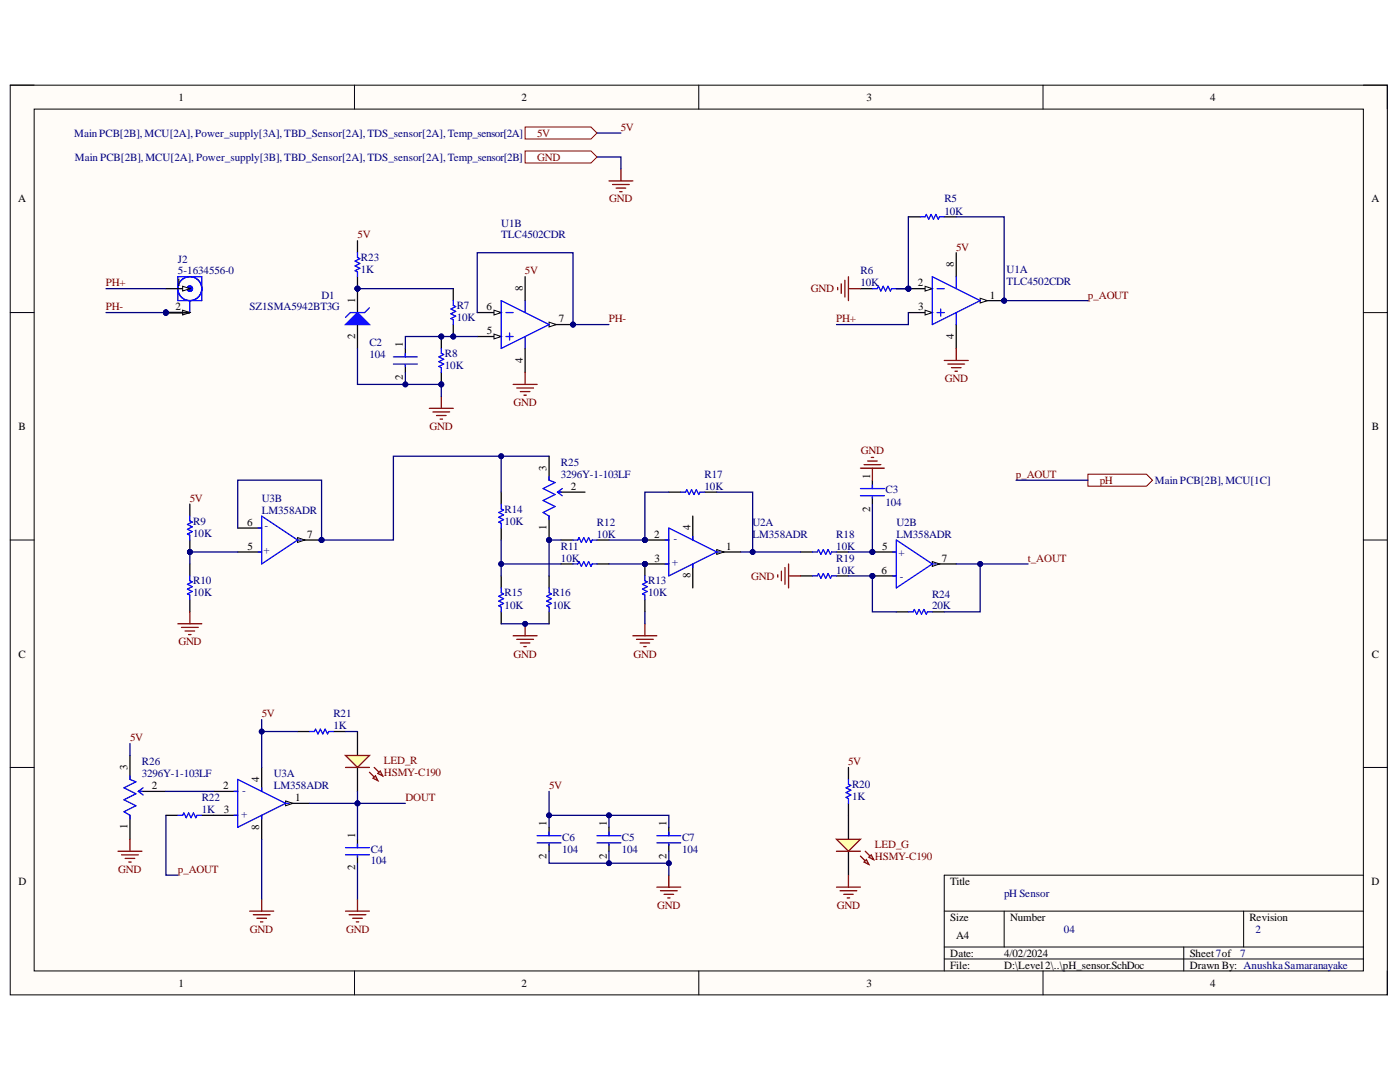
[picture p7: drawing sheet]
<svg xmlns="http://www.w3.org/2000/svg" width="279mm" height="216mm" viewBox="0 0 279 216" stroke-linecap="round" stroke-linejoin="round" font-family="sans-serif">
<defs><g id="words">
<g font-size="2.2">
<text x="35.6" y="20.1">1</text>
<text x="104.1" y="20.1">2</text>
<text x="172.9" y="20.1">3</text>
<text x="241.5" y="20.1">4</text>
<text x="3.6" y="40.4">A</text>
<text x="273.7" y="40.4">A</text>
<text x="190.3" y="53.3" transform="rotate(-90 190.3 53.3)">8</text>
<text x="35.2" y="57.1">1</text>
<text x="104.3" y="58.1" transform="rotate(-90 104.3 58.1)">8</text>
<text x="183.1" y="57.1">2</text>
<text x="197.5" y="59.6">1</text>
<text x="35" y="62">2</text>
<text x="70.9" y="60.4" transform="rotate(-90 70.9 60.4)">1</text>
<text x="97.1" y="62">6</text>
<text x="111.5" y="64.3">7</text>
<text x="183.2" y="62">3</text>
<text x="70.9" y="67.7" transform="rotate(-90 70.9 67.7)">2</text>
<text x="80.4" y="69.3" transform="rotate(-90 80.4 69.3)">1</text>
<text x="97.2" y="66.7">5</text>
<text x="190.3" y="67.7" transform="rotate(-90 190.3 67.7)">4</text>
<text x="80.4" y="75.8" transform="rotate(-90 80.4 75.8)">2</text>
<text x="104.3" y="72.4" transform="rotate(-90 104.3 72.4)">4</text>
<text x="3.7" y="85.8">B</text>
<text x="273.8" y="85.8">B</text>
<text x="109.1" y="93.9" transform="rotate(-90 109.1 93.9)">3</text>
<text x="173.7" y="95.6" transform="rotate(-90 173.7 95.6)">1</text>
<text x="113.9" y="97.8">2</text>
<text x="49.3" y="105">6</text>
<text x="61.3" y="107.3">7</text>
<text x="109.1" y="105.7" transform="rotate(-90 109.1 105.7)">1</text>
<text x="130.5" y="107.3">2</text>
<text x="137.8" y="105.8" transform="rotate(-90 137.8 105.8)">4</text>
<text x="173.7" y="102.1" transform="rotate(-90 173.7 102.1)">2</text>
<text x="49.4" y="109.7">5</text>
<text x="130.6" y="112.1">3</text>
<text x="144.9" y="109.7">1</text>
<text x="176" y="109.7">5</text>
<text x="188" y="112.1">7</text>
<text x="137.8" y="115.4" transform="rotate(-90 137.8 115.4)">8</text>
<text x="176" y="114.5">6</text>
<text x="3.7" y="131.2">C</text>
<text x="273.8" y="131.2">C</text>
<text x="25.5" y="153.6" transform="rotate(-90 25.5 153.6)">3</text>
<text x="30.3" y="157.4">2</text>
<text x="44.6" y="157.4">2</text>
<text x="51.7" y="156" transform="rotate(-90 51.7 156)">4</text>
<text x="58.9" y="159.9">1</text>
<text x="25.5" y="165.4" transform="rotate(-90 25.5 165.4)">1</text>
<text x="44.6" y="162.3">3</text>
<text x="51.7" y="165.6" transform="rotate(-90 51.7 165.6)">8</text>
<text x="70.9" y="167.2" transform="rotate(-90 70.9 167.2)">1</text>
<text x="109.1" y="164.8" transform="rotate(-90 109.1 164.8)">1</text>
<text x="121.1" y="164.8" transform="rotate(-90 121.1 164.8)">1</text>
<text x="133" y="164.8" transform="rotate(-90 133 164.8)">1</text>
<text x="70.9" y="173.7" transform="rotate(-90 70.9 173.7)">2</text>
<text x="109.1" y="171.3" transform="rotate(-90 109.1 171.3)">2</text>
<text x="121.1" y="171.3" transform="rotate(-90 121.1 171.3)">2</text>
<text x="133" y="171.3" transform="rotate(-90 133 171.3)">2</text>
<text x="3.7" y="176.6">D</text>
<text x="189.7" y="176.6">Title</text>
<text x="273.7" y="176.6">D</text>
<text x="189.7" y="183.7">Size</text>
<text x="201.6" y="183.7">Number</text>
<text x="249.3" y="183.7">Revision</text>
<text x="189.7" y="190.9">Date:</text>
<text x="190.8" y="187.4">A4</text>
<text x="200.4" y="190.9">4/02/2024</text>
<text x="237.4" y="190.9">Sheet7of</text>
<text x="35.6" y="196.9">1</text>
<text x="104.1" y="196.9">2</text>
<text x="172.9" y="196.9">3</text>
<text x="189.7" y="193.3">File:</text>
<text x="200.4" y="193.3">D:\Level2\..\pH_sensor.SchDoc</text>
<text x="237.4" y="193.3">Drawn By: AnushkaSamaranayake</text>
<text x="241.5" y="196.9">4</text>
</g>
<g font-size="2.2" fill="#000080">
<text x="14.8" y="27.3">Main PCB[2B], MCU[2A], Power_supply[3A], TBD_Sensor[2A], TDS_sensor[2A], Temp_sensor[2A]</text>
<text x="15" y="32.1">Main PCB[2B], MCU[2A], Power_supply[3B], TBD_Sensor[2A], TDS_sensor[2A], Temp_sensor[2B]</text>
<text x="188.5" y="40.4">R5</text>
<text x="100" y="45.2">U1B</text>
<text x="100" y="47.6">TLC4502CDR</text>
<text x="188.5" y="42.9">10K</text>
<text x="35.5" y="52.4">J2</text>
<text x="72" y="52.2">R23</text>
<text x="35.5" y="54.8">5-1634556-0</text>
<text x="64.2" y="59.6">D1</text>
<text x="72" y="54.5">1K</text>
<text x="171.7" y="54.8">R6</text>
<text x="171.7" y="57.1">10K</text>
<text x="200.9" y="54.5">U1A</text>
<text x="200.9" y="56.9">TLC4502CDR</text>
<text x="49.8" y="62">SZ1SMA5942BT3G</text>
<text x="91.1" y="61.7">R7</text>
<text x="91.1" y="64.1">10K</text>
<text x="73.7" y="69.1">C2</text>
<text x="73.7" y="71.5">104</text>
<text x="88.8" y="71.2">R8</text>
<text x="88.8" y="73.6">10K</text>
<text x="111.9" y="93">R25</text>
<text x="111.9" y="95.4">3296Y-1-103LF</text>
<text x="140.6" y="95.4">R17</text>
<text x="52.3" y="100.1">U3B</text>
<text x="140.6" y="97.8">10K</text>
<text x="176.7" y="98.5">C3</text>
<text x="176.7" y="100.9">104</text>
<text x="230.5" y="96.6">Main PCB[2B], MCU[1C]</text>
<text x="38.6" y="104.7">R9</text>
<text x="38.6" y="107.1">10K</text>
<text x="52.3" y="102.5">LM358ADR</text>
<text x="53.5" y="104.6" transform="rotate(-180 53.5 104.6)">-</text>
<text x="100.7" y="102.3">R14</text>
<text x="100.7" y="104.7">10K</text>
<text x="119.1" y="105">R12</text>
<text x="119.1" y="107.3">10K</text>
<text x="135.1" y="107.2" transform="rotate(-180 135.1 107.2)">-</text>
<text x="150.2" y="105">U2A</text>
<text x="150.2" y="107.3">LM358ADR</text>
<text x="166.9" y="107.3">R18</text>
<text x="178.9" y="105">U2B</text>
<text x="178.9" y="107.3">LM358ADR</text>
<text x="53.9" y="109.4" transform="rotate(-180 53.9 109.4)">+</text>
<text x="111.9" y="109.7">R11</text>
<text x="111.9" y="112.1">10K</text>
<text x="135.4" y="111.8" transform="rotate(-180 135.4 111.8)">+</text>
<text x="166.9" y="109.7">10K</text>
<text x="166.9" y="112.1">R19</text>
<text x="179.3" y="110.9">+</text>
<text x="38.6" y="116.6">R10</text>
<text x="38.6" y="119">10K</text>
<text x="100.7" y="119">R15</text>
<text x="110.3" y="119">R16</text>
<text x="129.4" y="116.6">R13</text>
<text x="129.4" y="119">10K</text>
<text x="166.9" y="114.5">10K</text>
<text x="179.6" y="115.7">-</text>
<text x="186" y="119.2">R24</text>
<text x="100.7" y="121.4">10K</text>
<text x="110.3" y="121.4">10K</text>
<text x="186" y="121.6">20K</text>
<text x="66.5" y="143.2">R21</text>
<text x="66.5" y="145.5">1K</text>
<text x="28.3" y="152.7">R26</text>
<text x="28.3" y="155.1">3296Y-1-103LF</text>
<text x="54.6" y="155.1">U3A</text>
<text x="40.2" y="159.9">R22</text>
<text x="49" y="157.4" transform="rotate(-180 49 157.4)">-</text>
<text x="54.6" y="157.4">LM358ADR</text>
<text x="170" y="157.3">R20</text>
<text x="170" y="159.6">1K</text>
<text x="40.2" y="162.3">1K</text>
<text x="49.4" y="162" transform="rotate(-180 49.4 162)">+</text>
<text x="112.2" y="167.8">C6</text>
<text x="124.1" y="167.8">C5</text>
<text x="136.1" y="167.8">C7</text>
<text x="74" y="170.1">C4</text>
<text x="74" y="172.5">104</text>
<text x="112.2" y="170.1">104</text>
<text x="124.1" y="170.1">104</text>
<text x="136.1" y="170.1">104</text>
<text x="200.4" y="179">pH Sensor</text>
<text x="212.3" y="186.2">04</text>
<text x="247.5" y="190.9">7</text>
<text x="250.5" y="186.2">2</text>
</g>
<g font-size="2.2" fill="#800000">
<text x="107.2" y="27.3">5V</text>
<text x="123.9" y="26.1">5V</text>
<text x="107.2" y="32.1">GND</text>
<text x="121.6" y="40.4">GND</text>
<text x="71.4" y="47.6">5V</text>
<text x="190.8" y="50">5V</text>
<text x="21.1" y="57.1">PH+</text>
<text x="104.8" y="54.8">5V</text>
<text x="161.8" y="58.3">GND</text>
<text x="217.1" y="59.6">p_AOUT</text>
<text x="21.1" y="62">PH-</text>
<text x="121.5" y="64.3">PH-</text>
<text x="166.9" y="64.3">PH+</text>
<text x="188.6" y="76.2">GND</text>
<text x="102.5" y="81.1">GND</text>
<text x="85.7" y="85.8">GND</text>
<text x="171.8" y="90.6">GND</text>
<text x="202.8" y="95.4">p_AOUT</text>
<text x="37.9" y="100.1">5V</text>
<text x="219.5" y="96.6">pH</text>
<text x="205.1" y="112.1">t_AOUT</text>
<text x="149.9" y="115.7">GND</text>
<text x="35.6" y="128.8">GND</text>
<text x="102.5" y="131.2">GND</text>
<text x="126.4" y="131.2">GND</text>
<text x="52.3" y="143.2">5V</text>
<text x="26" y="147.9">5V</text>
<text x="76.6" y="152.5">LED_R</text>
<text x="76.6" y="154.8">HSMY-C190</text>
<text x="169.3" y="152.7">5V</text>
<text x="80.9" y="159.9">DOUT</text>
<text x="109.6" y="157.4">5V</text>
<text x="174.6" y="169.2">LED_G</text>
<text x="174.6" y="171.6">HSMY-C190</text>
<text x="23.6" y="174.2">GND</text>
<text x="35.5" y="174.2">p_AOUT</text>
<text x="131.1" y="181.4">GND</text>
<text x="167" y="181.4">GND</text>
<text x="49.9" y="186.2">GND</text>
<text x="69.1" y="186.2">GND</text>
</g>
</g></defs>
<path d="M2 17h274.9v181.5h-274.9z" fill-rule="evenodd" fill="#fffcf8"/>
<path d="M2 17h274.9v181.5h-274.9z" fill="none" stroke="#000" stroke-width=".2"/>
<path d="M6.8 21.8h265.3v171.9h-265.3z" fill-rule="evenodd" fill="#fffcf8"/>
<g fill="none" stroke="#000" stroke-width=".2">
<path d="M2 17h4.8M70.7 17v4.8M139.5 17v4.8M208.2 17v4.8M272.1 17h4.8v4.8M6.8 21.8h265.3v171.9h-265.3zM2 62.4h4.8M272.1 62.4h4.8M2 107.8h4.8M272.1 107.8h4.8M2 153.1h4.8M272.1 153.1h4.8"/>
<path d="M272.1 174.6h-83.7v19.1M70.7 193.7v4.8M139.5 193.7v4.8M188.4 181.8h83.7M188.4 189h83.7M188.4 191.4h83.7M200.4 181.8v7.2M208.2 193.7v4.8M236.2 189v4.7M248.2 181.8v7.2M276.9 193.7v4.8"/>
</g>
<circle cx="200.4" cy="60" r=".48" fill="#000080"/>
<circle cx="200.4" cy="60" r=".48" fill="none" stroke="#000080" stroke-width=".2"/>
<circle cx="181.3" cy="57.6" r=".48" fill="#000080"/>
<circle cx="181.3" cy="57.6" r=".48" fill="none" stroke="#000080" stroke-width=".2"/>
<path d="M195.6 60h4.8" fill="none" stroke="#000" stroke-width=".25"/>
<path d="M195.6 59.5l1.5 .5-1.5 .5z" fill="#f8fcff"/>
<path d="M195.6 59.5l1.5 .5-1.5 .5z" fill="none" stroke="#000" stroke-width=".2"/>
<circle cx="200.4" cy="60" r=".48" fill="#000080"/>
<circle cx="200.4" cy="60" r=".48" fill="none" stroke="#000080" stroke-width=".2"/>
<path d="M181.3 62.4h4.8" fill="none" stroke="#000" stroke-width=".25"/>
<path d="M184.6 61.9l1.5 .5-1.5 .5z" fill="#f8fcff"/>
<path d="M184.6 61.9l1.5 .5-1.5 .5z" fill="none" stroke="#000" stroke-width=".2"/>
<path d="M181.3 57.6h4.8" fill="none" stroke="#000" stroke-width=".25"/>
<path d="M184.6 57.1l1.5 .5-1.5 .5z" fill="#f8fcff"/>
<path d="M184.6 57.1l1.5 .5-1.5 .5z" fill="none" stroke="#000" stroke-width=".2"/>
<circle cx="181.3" cy="57.6" r=".48" fill="#000080"/>
<circle cx="181.3" cy="57.6" r=".48" fill="none" stroke="#000080" stroke-width=".2"/>
<path d="M190.8 50.4v4.8M190.8 64.8v4.7" fill="none" stroke="#000" stroke-width=".25"/>
<path d="M186.1 55.2l9.5 4.8-9.5 4.8zM187 57.6h1.4M190.8 55.2v2.4M187 62.4h1.4M187.7 61.7v1.4M190.8 62.4v2.4" fill="none" stroke="#00f" stroke-width=".25"/>
<circle cx="114.4" cy="64.8" r=".48" fill="#000080"/>
<circle cx="114.4" cy="64.8" r=".48" fill="none" stroke="#000080" stroke-width=".2"/>
<path d="M109.6 64.8h4.8" fill="none" stroke="#000" stroke-width=".25"/>
<path d="M109.6 64.3l1.4 .5-1.4 .4z" fill="#f8fcff"/>
<path d="M109.6 64.3l1.4 .5-1.4 .4z" fill="none" stroke="#000" stroke-width=".2"/>
<circle cx="114.4" cy="64.8" r=".48" fill="#000080"/>
<circle cx="114.4" cy="64.8" r=".48" fill="none" stroke="#000080" stroke-width=".2"/>
<path d="M95.2 67.1h4.8" fill="none" stroke="#000" stroke-width=".25"/>
<path d="M98.6 66.7l1.4 .4-1.4 .5z" fill="#f8fcff"/>
<path d="M98.6 66.7l1.4 .4-1.4 .5z" fill="none" stroke="#000" stroke-width=".2"/>
<path d="M95.2 62.4h4.8" fill="none" stroke="#000" stroke-width=".25"/>
<path d="M98.6 61.9l1.4 .5-1.4 .5z" fill="#f8fcff"/>
<path d="M98.6 61.9l1.4 .5-1.4 .5z" fill="none" stroke="#000" stroke-width=".2"/>
<path d="M100 60l9.6 4.8-9.6 4.7zM104.8 60v2.4M101 62.4h1.4M101 67.1h1.4M101.7 66.4v1.5M104.8 67.1v2.4" fill="none" stroke="#00f" stroke-width=".25"/>
<path d="M104.8 55.2v4.8M104.8 69.5v4.8" fill="none" stroke="#000" stroke-width=".25"/>
<circle cx="128.7" cy="112.5" r=".48" fill="#000080"/>
<circle cx="128.7" cy="112.5" r=".48" fill="none" stroke="#000080" stroke-width=".2"/>
<circle cx="128.7" cy="107.8" r=".48" fill="#000080"/>
<circle cx="128.7" cy="107.8" r=".48" fill="none" stroke="#000080" stroke-width=".2"/>
<path d="M128.7 112.5h4.8" fill="none" stroke="#000" stroke-width=".25"/>
<circle cx="128.7" cy="112.5" r=".48" fill="#000080"/>
<circle cx="128.7" cy="112.5" r=".48" fill="none" stroke="#000080" stroke-width=".2"/>
<path d="M128.7 107.8h4.8" fill="none" stroke="#000" stroke-width=".25"/>
<circle cx="128.7" cy="107.8" r=".48" fill="#000080"/>
<circle cx="128.7" cy="107.8" r=".48" fill="none" stroke="#000080" stroke-width=".2"/>
<path d="M143 110.1h4.8" fill="none" stroke="#000" stroke-width=".25"/>
<path d="M143 109.7l1.5 .4-1.5 .5z" fill="#f8fcff"/>
<path d="M143 109.7l1.5 .4-1.5 .5z" fill="none" stroke="#000" stroke-width=".2"/>
<path d="M138.3 103v4.8M138.3 112.5v4.8" fill="none" stroke="#000" stroke-width=".25"/>
<path d="M132.8 112.5h.7M132.8 107.8h.7M133.5 105.4l9.5 4.7-9.5 4.8zM138.3 107v.8M138.3 112.5v.7M143 110.1h.8" fill="none" stroke="#00f" stroke-width=".25"/>
<circle cx="174.1" cy="110.1" r=".48" fill="#000080"/>
<circle cx="174.1" cy="110.1" r=".48" fill="none" stroke="#000080" stroke-width=".2"/>
<circle cx="174.1" cy="114.9" r=".48" fill="#000080"/>
<circle cx="174.1" cy="114.9" r=".48" fill="none" stroke="#000080" stroke-width=".2"/>
<path d="M174.1 110.1h4.8" fill="none" stroke="#000" stroke-width=".25"/>
<circle cx="174.1" cy="110.1" r=".48" fill="#000080"/>
<circle cx="174.1" cy="110.1" r=".48" fill="none" stroke="#000080" stroke-width=".2"/>
<path d="M174.1 114.9h4.8" fill="none" stroke="#000" stroke-width=".25"/>
<circle cx="174.1" cy="114.9" r=".48" fill="#000080"/>
<circle cx="174.1" cy="114.9" r=".48" fill="none" stroke="#000080" stroke-width=".2"/>
<path d="M186.1 112.5h4.7" fill="none" stroke="#000" stroke-width=".25"/>
<path d="M186.1 112.1l1.4 .4-1.4 .5z" fill="#f8fcff"/>
<path d="M186.1 112.1l1.4 .4-1.4 .5z" fill="none" stroke="#000" stroke-width=".2"/>
<path d="M178.2 110.1h.7M178.2 114.9h.7M178.9 107.8l7.2 4.7-7.2 4.8zM186.1 112.5h.7" fill="none" stroke="#00f" stroke-width=".25"/>
<path d="M42.7 157.9h4.7M42.7 162.7h4.7M57 160.3h4.8" fill="none" stroke="#000" stroke-width=".25"/>
<path d="M57 159.8l1.4 .5-1.4 .5z" fill="#f8fcff"/>
<path d="M57 159.8l1.4 .5-1.4 .5z" fill="none" stroke="#000" stroke-width=".2"/>
<path d="M52.2 153.1v4.8M52.2 162.7v4.8" fill="none" stroke="#000" stroke-width=".25"/>
<path d="M46.7 157.9h.7M47.4 155.5l9.6 4.8-9.6 4.8zM52.2 157.2v.7M46.7 162.7h.7M52.2 162.7v.7M57 160.3h.7" fill="none" stroke="#00f" stroke-width=".25"/>
<circle cx="64.2" cy="107.8" r=".48" fill="#000080"/>
<circle cx="64.2" cy="107.8" r=".48" fill="none" stroke="#000080" stroke-width=".2"/>
<path d="M47.4 110.1h4.8M47.4 105.4h4.8M59.4 107.8h4.8" fill="none" stroke="#000" stroke-width=".25"/>
<path d="M59.4 107.3l1.4 .5-1.4 .4z" fill="#f8fcff"/>
<path d="M59.4 107.3l1.4 .5-1.4 .4z" fill="none" stroke="#000" stroke-width=".2"/>
<circle cx="64.2" cy="107.8" r=".48" fill="#000080"/>
<circle cx="64.2" cy="107.8" r=".48" fill="none" stroke="#000080" stroke-width=".2"/>
<g fill="none" stroke="#00f" stroke-width=".25">
<path d="M183.7 43.3h.9l.3-.5 .4 .9 .5-.9 .5 .9 .5-.9 .5 .9 .2-.4h.9M78.5 71.2h4.8M78.5 72.6h4.8M80.9 70.5v.7M80.9 72.9v.2M171.7 97.5h4.8M171.7 98.9h4.8M174.1 96.8v.7M174.1 99.2v.2M51.5 110.1h.7M51.5 105.4h.7M52.2 103l7.2 4.8-7.2 4.7z"/>
<path d="M59.4 107.8h.7M69 169.1h4.7M69 170.6h4.7M71.3 168.4v.7M71.3 170.8v.3M107.2 166.8h4.8M107.2 168.2h4.8M109.6 166v.8M109.6 168.4v.3M119.1 166.8h4.8M119.1 168.2h4.8M121.5 166v.8"/>
<path d="M121.5 168.4v.3M131.1 166.8h4.8M131.1 168.2h4.8M133.5 166v.8M133.5 168.4v.3"/>
</g>
<g fill="none" stroke="#000" stroke-width=".25">
<path d="M181.3 43.3h2.4M188.4 43.3h2.4M80.9 69.5v1.7M80.9 72.9v1.4M174.1 95.8v1.7M174.1 99.2v1.4M71.3 167.5v1.6M71.3 170.8v1.4M109.6 165.1v1.7M109.6 168.4v1.5M121.5 165.1v1.7M121.5 168.4v1.5"/>
<path d="M133.5 165.1v1.7M133.5 168.4v1.5"/>
</g>
<circle cx="181.3" cy="57.6" r=".48" fill="#000080"/>
<circle cx="181.3" cy="57.6" r=".48" fill="none" stroke="#000080" stroke-width=".2"/>
<path d="M178.9 57.6h2.4" fill="none" stroke="#000" stroke-width=".25"/>
<circle cx="181.3" cy="57.6" r=".48" fill="#000080"/>
<circle cx="181.3" cy="57.6" r=".48" fill="none" stroke="#000080" stroke-width=".2"/>
<path d="M171.7 57.6h2.4" fill="none" stroke="#000" stroke-width=".25"/>
<path d="M174.1 57.6h1l.2-.5 .5 1 .5-1 .4 1 .5-1 .5 1 .2-.5h1" fill="none" stroke="#00f" stroke-width=".25"/>
<circle cx="90.5" cy="67.1" r=".48" fill="#000080"/>
<circle cx="90.5" cy="67.1" r=".48" fill="none" stroke="#000080" stroke-width=".2"/>
<path d="M90.5 57.6v2.4M90.5 64.8v2.3" fill="none" stroke="#000" stroke-width=".25"/>
<circle cx="90.5" cy="67.1" r=".48" fill="#000080"/>
<circle cx="90.5" cy="67.1" r=".48" fill="none" stroke="#000080" stroke-width=".2"/>
<path d="M90.5 60v.9l.4 .3-.9 .5 .9 .4-.9 .5 .9 .5-.9 .5 .5 .2v1" fill="none" stroke="#00f" stroke-width=".25"/>
<circle cx="88.1" cy="76.7" r=".48" fill="#000080"/>
<circle cx="88.1" cy="76.7" r=".48" fill="none" stroke="#000080" stroke-width=".2"/>
<circle cx="88.1" cy="67.1" r=".48" fill="#000080"/>
<circle cx="88.1" cy="67.1" r=".48" fill="none" stroke="#000080" stroke-width=".2"/>
<path d="M88.1 74.3v2.4" fill="none" stroke="#000" stroke-width=".25"/>
<circle cx="88.1" cy="76.7" r=".48" fill="#000080"/>
<circle cx="88.1" cy="76.7" r=".48" fill="none" stroke="#000080" stroke-width=".2"/>
<path d="M88.1 67.1v2.4" fill="none" stroke="#000" stroke-width=".25"/>
<circle cx="88.1" cy="67.1" r=".48" fill="#000080"/>
<circle cx="88.1" cy="67.1" r=".48" fill="none" stroke="#000080" stroke-width=".2"/>
<path d="M88.1 69.5v1l.4 .2-.9 .5 .9 .5-.9 .5 .9 .4-.9 .5 .5 .3v.9" fill="none" stroke="#00f" stroke-width=".25"/>
<circle cx="37.9" cy="110.1" r=".48" fill="#000080"/>
<circle cx="37.9" cy="110.1" r=".48" fill="none" stroke="#000080" stroke-width=".2"/>
<path d="M37.9 100.6v2.4M37.9 107.8v2.3" fill="none" stroke="#000" stroke-width=".25"/>
<circle cx="37.9" cy="110.1" r=".48" fill="#000080"/>
<circle cx="37.9" cy="110.1" r=".48" fill="none" stroke="#000080" stroke-width=".2"/>
<path d="M135.9 98.2h.9l.3-.5 .4 1 .5-1 .5 1 .5-1 .5 1 .2-.5h.9M37.9 103v.9l.5 .3-1 .4 1 .5-1 .5 1 .5-1 .5 .5 .2v1M37.9 114.9v1l.5 .2-1 .5 1 .5-1 .4 1 .5-1 .5 .5 .2v1M114.4 112.5h.9l.3-.4 .4 .9 .5-.9 .5 .9 .5-.9 .4 .9 .3-.5h.9M114.4 107.8h.9l.3-.5 .4 .9 .5-.9 .5 .9 .5-.9 .4 .9 .3-.4h.9M162.2 110.1h.9l.3-.4 .4 .9 .5-.9 .5 .9 .5-.9 .4 .9 .3-.5h.9M162.2 114.9h.9l.3-.5 .4 1 .5-1 .5 1 .5-1 .4 1 .3-.5h.9M169.3 155.5v1l.5 .2-1 .5 1 .5-1 .5 1 .4-1 .5 .5 .2v1" fill="none" stroke="#00f" stroke-width=".25"/>
<g fill="none" stroke="#000" stroke-width=".25">
<path d="M133.5 98.2h2.4M140.6 98.2h2.4M37.9 112.5v2.4M37.9 119.7v2.4M112 112.5h2.4M112 107.8h2.4M119.1 112.5h2.4M119.1 107.8h2.4M159.8 110.1h2.4M159.8 114.9h2.4M166.9 110.1h2.4M166.9 114.9h2.4"/>
<path d="M169.3 153.1v2.4M169.3 160.3v2.4"/>
</g>
<circle cx="128.7" cy="112.5" r=".48" fill="#000080"/>
<circle cx="128.7" cy="112.5" r=".48" fill="none" stroke="#000080" stroke-width=".2"/>
<path d="M128.7 112.5v2.4" fill="none" stroke="#000" stroke-width=".25"/>
<circle cx="128.7" cy="112.5" r=".48" fill="#000080"/>
<circle cx="128.7" cy="112.5" r=".48" fill="none" stroke="#000080" stroke-width=".2"/>
<path d="M100 98.2v2.4M100 105.4v2.4M100 114.9v2.4M109.6 114.9v2.4M128.7 119.7v2.4M100 122.1v2.4M109.6 122.1v2.4M59.4 146h2.4M66.6 146h2.4M33.1 162.7h2.4M40.3 162.7h2.4" fill="none" stroke="#000" stroke-width=".25"/>
<path d="M100 100.6v.9l.5 .3-1 .5 1 .4-1 .5 1 .5-1 .5 .5 .2v1M100 117.3v1l.5 .2-1 .5 1 .5-1 .4 1 .5-1 .5 .5 .2v1M109.6 117.3v1l.5 .2-1 .5 1 .5-1 .4 1 .5-1 .5 .5 .2v1M128.7 114.9v1l.5 .2-1 .5 1 .5-1 .4 1 .5-1 .5 .5 .2v1M61.8 146h.9l.3-.5 .5 .9 .4-.9 .5 .9 .5-.9 .5 .9 .2-.4h1M35.5 162.7h1l.2-.5 .5 1 .4-1 .5 1 .5-1 .5 1 .2-.5h1" fill="none" stroke="#00f" stroke-width=".25"/>
<circle cx="71.3" cy="57.6" r=".48" fill="#000080"/>
<circle cx="71.3" cy="57.6" r=".48" fill="none" stroke="#000080" stroke-width=".2"/>
<path d="M71.3 48v2.4M71.3 55.2v2.4" fill="none" stroke="#000" stroke-width=".25"/>
<circle cx="71.3" cy="57.6" r=".48" fill="#000080"/>
<circle cx="71.3" cy="57.6" r=".48" fill="none" stroke="#000080" stroke-width=".2"/>
<path d="M71.3 50.4v1l.5 .2-.9 .5 .9 .5-.9 .5 .9 .4-.9 .5 .4 .3v.9M181.3 122.1h.9l.3-.5 .5 1 .4-1 .5 1 .5-1 .5 1 .2-.5h1" fill="none" stroke="#00f" stroke-width=".25"/>
<path d="M178.9 122.1h2.4M186.1 122.1h2.3" fill="none" stroke="#000" stroke-width=".25"/>
<circle cx="109.6" cy="107.8" r=".48" fill="#000080"/>
<circle cx="109.6" cy="107.8" r=".48" fill="none" stroke="#000080" stroke-width=".2"/>
<path d="M109.6 103v4.8" fill="none" stroke="#000" stroke-width=".25"/>
<circle cx="109.6" cy="107.8" r=".48" fill="#000080"/>
<circle cx="109.6" cy="107.8" r=".48" fill="none" stroke="#000080" stroke-width=".2"/>
<path d="M109.6 91v4.8M112 98.2h4.8M25.9 150.7v4.8M28.3 157.9h4.8M25.9 162.7v4.8" fill="none" stroke="#000" stroke-width=".25"/>
<path d="M109.6 95.1v.7l1.2 .5-2.4 1.2 2.4 1.2-2.4 1.2 2.4 1.2-2.4 1.2 1.2 .7v.7M111.3 98.2l.9 .7M111.3 98.2h.7M112.2 97.5l-.9 .7M25.9 154.8v.7l1.2 .5-2.4 1.2 2.4 1.2-2.4 1.2 2.4 1.2-2.4 1.2 1.2 .7v.7M27.6 157.9l1 .7M27.6 157.9h.7M28.6 157.2l-1 .7" fill="none" stroke="#00f" stroke-width=".25"/>
<circle cx="71.3" cy="57.6" r=".48" fill="#000080"/>
<circle cx="71.3" cy="57.6" r=".48" fill="none" stroke="#000080" stroke-width=".2"/>
<path d="M71.3 57.6v4.8" fill="none" stroke="#000" stroke-width=".25"/>
<circle cx="71.3" cy="57.6" r=".48" fill="#000080"/>
<circle cx="71.3" cy="57.6" r=".48" fill="none" stroke="#000080" stroke-width=".2"/>
<path d="M71.3 64.8v4.7" fill="none" stroke="#000" stroke-width=".25"/>
<path d="M71.3 62.4l2.4 2.4h-4.7z" fill="#00f"/>
<path d="M71.3 62.4l2.4 2.4h-4.7zM73.7 61.4l-.9 1h-2.9l-.9 .9" fill="none" stroke="#00f" stroke-width=".25"/>
<path d="M71.3 146v4.7M71.3 153.1v4.8" fill="none" stroke="#000" stroke-width=".25"/>
<path d="M69 150.7h4.7l-2.4 2.4z" fill="#ffffb0"/>
<path d="M69 150.7h4.7l-2.4 2.4zM73.7 154.1l1.7 1.7M74.7 153.1l1.7 1.7" fill="none" stroke="#800000" stroke-width=".25"/>
<path d="M74.4 155.3l.5-.5 .5 1z" fill="#ffffb0"/>
<path d="M74.4 155.3l.5-.5 .5 1z" fill="none" stroke="#800000" stroke-width=".25"/>
<path d="M75.4 154.3l.5-.4 .5 .9z" fill="#ffffb0"/>
<path d="M69 153.1h4.7M75.4 154.3l.5-.4 .5 .9z" fill="none" stroke="#800000" stroke-width=".25"/>
<path d="M169.3 162.7v4.8M169.3 169.9v4.7" fill="none" stroke="#000" stroke-width=".25"/>
<path d="M166.9 167.5h4.8l-2.4 2.4z" fill="#ffffb0"/>
<path d="M166.9 167.5h4.8l-2.4 2.4zM171.7 170.8l1.7 1.7M172.7 169.9l1.6 1.6" fill="none" stroke="#800000" stroke-width=".25"/>
<path d="M172.9 171.5l.5 1-1-.5z" fill="#ffffb0"/>
<path d="M172.9 171.5l.5 1-1-.5z" fill="none" stroke="#800000" stroke-width=".25"/>
<path d="M173.4 171.1l.5-.5 .4 .9z" fill="#ffffb0"/>
<g fill="none" stroke="#800000" stroke-width=".25">
<path d="M167.2 57.4v.4M167.9 56.6v2M168.6 55.9v3.4M169.3 55.2v4.8M169.3 57.6h2.4M88.1 79.1v2.4M102.4 76.7h4.8M103.1 77.4h3.4M103.8 78.1h2M104.6 78.9h.4M104.8 74.3v2.4M85.7 81.5h4.8"/>
<path d="M86.4 82.2h3.3M87.1 82.9h1.9M87.8 83.6h.5M35.5 124.5h4.8M36.2 125.2h3.4M36.9 125.9h1.9M37.6 126.6h.5M37.9 122.1v2.4M102.4 126.9h4.8M103.1 127.6h3.4M103.8 128.3h2M104.6 129h.4"/>
<path d="M104.8 124.5v2.4M126.3 126.9h4.8M127 127.6h3.4M127.7 128.3h2M128.5 129h.4M128.7 124.5v2.4M166.9 169.9h4.8M173.4 171.1l.5-.5 .4 .9z"/>
</g>
<circle cx="104.8" cy="124.5" r=".48" fill="#000080"/>
<circle cx="104.8" cy="124.5" r=".48" fill="none" stroke="#000080" stroke-width=".2"/>
<g fill="none" stroke="#800000" stroke-width=".25">
<path d="M171.7 93.4h4.8M172.4 92.7h3.4M173.2 92h1.9M173.9 91.3h.4M174.1 93.4v2.4M155.2 114.7v.5M155.9 114v1.9M156.7 113.2v3.4M157.4 112.5v4.8M157.4 114.9h2.4M23.5 169.9h4.8M24.3 170.6h3.3"/>
<path d="M25 171.3h1.9M25.7 172h.5M25.9 167.5v2.4M52.2 179.4v2.4M71.3 179.4v2.4M131.1 177h4.8M131.8 177.7h3.4M132.5 178.5h1.9M133.2 179.2h.5M133.5 174.6v2.4M166.9 177h4.8M167.7 177.7h3.3"/>
<path d="M168.4 178.5h1.9M169.1 179.2h.5M169.3 174.6v2.4M49.8 181.8h4.8M50.6 182.5h3.3M51.3 183.2h1.9M52 183.9h.5M69 181.8h4.7M69.7 182.5h3.3M70.4 183.2h1.9M71.1 183.9h.5"/>
</g>
<path d="M104.8 25.4h13.1l1.2 1.1-1.2 1.2h-13.1z" fill-rule="evenodd" fill="#fff"/>
<path d="M104.8 25.4h13.1l1.2 1.1-1.2 1.2h-13.1z" fill="none" stroke="#800000" stroke-width=".2"/>
<path d="M217.1 94.6h11.7l1.2 1.2-1.2 1.2h-11.7z" fill-rule="evenodd" fill="#fff"/>
<path d="M217.1 94.6h11.7l1.2 1.2-1.2 1.2h-11.7z" fill="none" stroke="#800000" stroke-width=".2"/>
<path d="M104.8 30.1h13.1l1.2 1.2-1.2 1.2h-13.1z" fill-rule="evenodd" fill="#fff"/>
<path d="M104.8 30.1h13.1l1.2 1.2-1.2 1.2h-13.1z" fill="none" stroke="#800000" stroke-width=".2"/>
<path d="M121.5 36.1h4.8M122.2 36.8h3.4M123 37.5h1.9M123.7 38.2h.5M123.9 33.7v2.4M188.4 71.9h4.8M189.2 72.6h3.3M189.9 73.4h1.9M190.6 74.1h.5M190.8 69.5v2.4" fill="none" stroke="#800000" stroke-width=".25"/>
<circle cx="33.1" cy="62.4" r=".48" fill="#000080"/>
<circle cx="33.1" cy="62.4" r=".48" fill="none" stroke="#000080" stroke-width=".2"/>
<circle cx="33.1" cy="62.4" r=".48" fill="#000080"/>
<circle cx="33.1" cy="62.4" r=".48" fill="none" stroke="#000080" stroke-width=".2"/>
<circle cx="33.1" cy="62.4" r=".48" fill="#000080"/>
<circle cx="33.1" cy="62.4" r=".48" fill="none" stroke="#000080" stroke-width=".2"/>
<circle cx="33.1" cy="62.4" r=".48" fill="#000080"/>
<circle cx="33.1" cy="62.4" r=".48" fill="none" stroke="#000080" stroke-width=".2"/>
<path d="M37.7 57.4h.4v.4h-.4z" fill-rule="evenodd" fill="#00f"/>
<g fill="none" stroke="#00f" stroke-width=".25">
<path d="M35.5 55.2h4.8v4.8h-4.8zM37.7 57.4h.4v.4h-.4zM37.9 60v2.4"/>
<circle cx="37.9" cy="57.6" r=".34"/>
<circle cx="37.9" cy="57.6" r=".53"/>
<circle cx="37.9" cy="57.6" r="2.39"/>
<circle cx="37.9" cy="57.6" r=".46"/>
<circle cx="37.9" cy="57.6" r=".24"/>
</g>
<path d="M33.1 57.6h4.8" fill="none" stroke="#000" stroke-width=".25"/>
<path d="M36.5 57.1l1.4 .5-1.4 .5z" fill="#f8fcff"/>
<path d="M36.5 57.1l1.4 .5-1.4 .5z" fill="none" stroke="#000" stroke-width=".2"/>
<path d="M33.1 62.4h4.8" fill="none" stroke="#000" stroke-width=".25"/>
<path d="M36.5 61.9l1.4 .5-1.4 .5z" fill="#f8fcff"/>
<path d="M36.5 61.9l1.4 .5-1.4 .5z" fill="none" stroke="#000" stroke-width=".2"/>
<circle cx="33.1" cy="62.4" r=".48" fill="#000080"/>
<circle cx="33.1" cy="62.4" r=".48" fill="none" stroke="#000080" stroke-width=".2"/>
<path d="M33.1 62.4h4.8" fill="none" stroke="#000" stroke-width=".25"/>
<circle cx="33.1" cy="62.4" r=".48" fill="#000080"/>
<circle cx="33.1" cy="62.4" r=".48" fill="none" stroke="#000080" stroke-width=".2"/>
<path d="M33.1 62.4h4.8" fill="none" stroke="#000" stroke-width=".25"/>
<circle cx="33.1" cy="62.4" r=".48" fill="#000080"/>
<circle cx="33.1" cy="62.4" r=".48" fill="none" stroke="#000080" stroke-width=".2"/>
<path d="M33.1 62.4h4.8" fill="none" stroke="#000" stroke-width=".25"/>
<circle cx="33.1" cy="62.4" r=".48" fill="#000080"/>
<circle cx="33.1" cy="62.4" r=".48" fill="none" stroke="#000080" stroke-width=".2"/>
<path d="M95.2 62.4v-12h19.2v14.4h7.1" fill="none" stroke="#000080" stroke-width=".25"/>
<circle cx="114.4" cy="64.8" r=".48" fill="#000080"/>
<circle cx="114.4" cy="64.8" r=".48" fill="none" stroke="#000080" stroke-width=".2"/>
<path d="M71.3 57.6h19.2" fill="none" stroke="#000080" stroke-width=".25"/>
<circle cx="71.3" cy="57.6" r=".48" fill="#000080"/>
<circle cx="71.3" cy="57.6" r=".48" fill="none" stroke="#000080" stroke-width=".2"/>
<path d="M95.2 67.1h-14.3v2.4" fill="none" stroke="#000080" stroke-width=".25"/>
<circle cx="90.5" cy="67.1" r=".48" fill="#000080"/>
<circle cx="90.5" cy="67.1" r=".48" fill="none" stroke="#000080" stroke-width=".2"/>
<circle cx="88.1" cy="67.1" r=".48" fill="#000080"/>
<circle cx="88.1" cy="67.1" r=".48" fill="none" stroke="#000080" stroke-width=".2"/>
<path d="M71.3 69.5v7.2h9.6" fill="none" stroke="#000080" stroke-width=".25"/>
<circle cx="80.9" cy="76.7" r=".48" fill="#000080"/>
<circle cx="80.9" cy="76.7" r=".48" fill="none" stroke="#000080" stroke-width=".2"/>
<path d="M181.3 43.3v14.3h-2.4" fill="none" stroke="#000080" stroke-width=".25"/>
<circle cx="181.3" cy="57.6" r=".48" fill="#000080"/>
<circle cx="181.3" cy="57.6" r=".48" fill="none" stroke="#000080" stroke-width=".2"/>
<path d="M190.8 43.3h9.6v16.7" fill="none" stroke="#000080" stroke-width=".25"/>
<circle cx="200.4" cy="60" r=".48" fill="#000080"/>
<circle cx="200.4" cy="60" r=".48" fill="none" stroke="#000080" stroke-width=".2"/>
<path d="M200.4 60h16.7" fill="none" stroke="#000080" stroke-width=".25"/>
<circle cx="200.4" cy="60" r=".48" fill="#000080"/>
<circle cx="200.4" cy="60" r=".48" fill="none" stroke="#000080" stroke-width=".2"/>
<path d="M181.3 62.4v2.4h-14.4M37.9 110.1h9.5" fill="none" stroke="#000080" stroke-width=".25"/>
<circle cx="37.9" cy="110.1" r=".48" fill="#000080"/>
<circle cx="37.9" cy="110.1" r=".48" fill="none" stroke="#000080" stroke-width=".2"/>
<path d="M47.4 105.4v-9.6h16.8v12" fill="none" stroke="#000080" stroke-width=".25"/>
<circle cx="64.2" cy="107.8" r=".48" fill="#000080"/>
<circle cx="64.2" cy="107.8" r=".48" fill="none" stroke="#000080" stroke-width=".2"/>
<path d="M112 107.8h-2.4v7.1" fill="none" stroke="#000080" stroke-width=".25"/>
<circle cx="109.6" cy="107.8" r=".48" fill="#000080"/>
<circle cx="109.6" cy="107.8" r=".48" fill="none" stroke="#000080" stroke-width=".2"/>
<path d="M100 112.5h12" fill="none" stroke="#000080" stroke-width=".25"/>
<circle cx="100" cy="112.5" r=".48" fill="#000080"/>
<circle cx="100" cy="112.5" r=".48" fill="none" stroke="#000080" stroke-width=".2"/>
<path d="M109.6 91h-9.6v7.2" fill="none" stroke="#000080" stroke-width=".25"/>
<circle cx="100" cy="91" r=".48" fill="#000080"/>
<circle cx="100" cy="91" r=".48" fill="none" stroke="#000080" stroke-width=".2"/>
<path d="M143 98.2h7.2v11.9h-2.4" fill="none" stroke="#000080" stroke-width=".25"/>
<circle cx="150.2" cy="110.1" r=".48" fill="#000080"/>
<circle cx="150.2" cy="110.1" r=".48" fill="none" stroke="#000080" stroke-width=".2"/>
<path d="M100 124.5h9.6" fill="none" stroke="#000080" stroke-width=".25"/>
<circle cx="104.8" cy="124.5" r=".48" fill="#000080"/>
<circle cx="104.8" cy="124.5" r=".48" fill="none" stroke="#000080" stroke-width=".2"/>
<path d="M100 91h-21.5v16.8h-14.3" fill="none" stroke="#000080" stroke-width=".25"/>
<circle cx="64.2" cy="107.8" r=".48" fill="#000080"/>
<circle cx="64.2" cy="107.8" r=".48" fill="none" stroke="#000080" stroke-width=".2"/>
<circle cx="100" cy="91" r=".48" fill="#000080"/>
<circle cx="100" cy="91" r=".48" fill="none" stroke="#000080" stroke-width=".2"/>
<path d="M121.5 107.8h7.2" fill="none" stroke="#000080" stroke-width=".25"/>
<circle cx="128.7" cy="107.8" r=".48" fill="#000080"/>
<circle cx="128.7" cy="107.8" r=".48" fill="none" stroke="#000080" stroke-width=".2"/>
<path d="M133.5 98.2h-4.8v9.6" fill="none" stroke="#000080" stroke-width=".25"/>
<circle cx="128.7" cy="107.8" r=".48" fill="#000080"/>
<circle cx="128.7" cy="107.8" r=".48" fill="none" stroke="#000080" stroke-width=".2"/>
<path d="M121.5 112.5h7.2" fill="none" stroke="#000080" stroke-width=".25"/>
<circle cx="128.7" cy="112.5" r=".48" fill="#000080"/>
<circle cx="128.7" cy="112.5" r=".48" fill="none" stroke="#000080" stroke-width=".2"/>
<path d="M150.2 110.1h9.6M128.7 122.1v2.4" fill="none" stroke="#000080" stroke-width=".25"/>
<circle cx="150.2" cy="110.1" r=".48" fill="#000080"/>
<circle cx="150.2" cy="110.1" r=".48" fill="none" stroke="#000080" stroke-width=".2"/>
<path d="M169.3 110.1h4.8" fill="none" stroke="#000080" stroke-width=".25"/>
<circle cx="174.1" cy="110.1" r=".48" fill="#000080"/>
<circle cx="174.1" cy="110.1" r=".48" fill="none" stroke="#000080" stroke-width=".2"/>
<path d="M169.3 114.9h4.8" fill="none" stroke="#000080" stroke-width=".25"/>
<circle cx="174.1" cy="114.9" r=".48" fill="#000080"/>
<circle cx="174.1" cy="114.9" r=".48" fill="none" stroke="#000080" stroke-width=".2"/>
<path d="M174.1 114.9v7.2h4.8" fill="none" stroke="#000080" stroke-width=".25"/>
<circle cx="174.1" cy="114.9" r=".48" fill="#000080"/>
<circle cx="174.1" cy="114.9" r=".48" fill="none" stroke="#000080" stroke-width=".2"/>
<path d="M190.8 112.5h4.8v9.6h-7.2" fill="none" stroke="#000080" stroke-width=".25"/>
<circle cx="195.6" cy="112.5" r=".48" fill="#000080"/>
<circle cx="195.6" cy="112.5" r=".48" fill="none" stroke="#000080" stroke-width=".2"/>
<path d="M195.6 112.5h9.6" fill="none" stroke="#000080" stroke-width=".25"/>
<circle cx="195.6" cy="112.5" r=".48" fill="#000080"/>
<circle cx="195.6" cy="112.5" r=".48" fill="none" stroke="#000080" stroke-width=".2"/>
<path d="M174.1 100.6v9.5" fill="none" stroke="#000080" stroke-width=".25"/>
<circle cx="174.1" cy="110.1" r=".48" fill="#000080"/>
<circle cx="174.1" cy="110.1" r=".48" fill="none" stroke="#000080" stroke-width=".2"/>
<path d="M33.1 157.9h9.6M69 146h2.3M33.1 162.7v11.9h2.4M52.2 167.5v11.9M61.8 160.3h9.5M71.3 172.2v7.2" fill="none" stroke="#000080" stroke-width=".25"/>
<circle cx="71.3" cy="160.3" r=".48" fill="#000080"/>
<circle cx="71.3" cy="160.3" r=".48" fill="none" stroke="#000080" stroke-width=".2"/>
<path d="M71.3 160.3h9.6" fill="none" stroke="#000080" stroke-width=".25"/>
<circle cx="71.3" cy="160.3" r=".48" fill="#000080"/>
<circle cx="71.3" cy="160.3" r=".48" fill="none" stroke="#000080" stroke-width=".2"/>
<path d="M121.5 169.9v2.3" fill="none" stroke="#000080" stroke-width=".25"/>
<circle cx="121.5" cy="172.2" r=".48" fill="#000080"/>
<circle cx="121.5" cy="172.2" r=".48" fill="none" stroke="#000080" stroke-width=".2"/>
<path d="M121.5 162.7v2.4" fill="none" stroke="#000080" stroke-width=".25"/>
<circle cx="121.5" cy="162.7" r=".48" fill="#000080"/>
<circle cx="121.5" cy="162.7" r=".48" fill="none" stroke="#000080" stroke-width=".2"/>
<path d="M109.6 157.9v4.8" fill="none" stroke="#000080" stroke-width=".25"/>
<circle cx="109.6" cy="162.7" r=".48" fill="#000080"/>
<circle cx="109.6" cy="162.7" r=".48" fill="none" stroke="#000080" stroke-width=".2"/>
<path d="M133.5 172.2v2.4" fill="none" stroke="#000080" stroke-width=".25"/>
<circle cx="133.5" cy="172.2" r=".48" fill="#000080"/>
<circle cx="133.5" cy="172.2" r=".48" fill="none" stroke="#000080" stroke-width=".2"/>
<path d="M37.9 110.1v2.4" fill="none" stroke="#000080" stroke-width=".25"/>
<circle cx="37.9" cy="110.1" r=".48" fill="#000080"/>
<circle cx="37.9" cy="110.1" r=".48" fill="none" stroke="#000080" stroke-width=".2"/>
<path d="M119.1 31.3h4.8v2.4M119.1 26.5h4.8M202.8 95.8h14.3M71.3 157.9v9.6" fill="none" stroke="#000080" stroke-width=".25"/>
<circle cx="71.3" cy="160.3" r=".48" fill="#000080"/>
<circle cx="71.3" cy="160.3" r=".48" fill="none" stroke="#000080" stroke-width=".2"/>
<path d="M109.6 169.9v2.3h23.9v-2.3" fill="none" stroke="#000080" stroke-width=".25"/>
<circle cx="133.5" cy="172.2" r=".48" fill="#000080"/>
<circle cx="133.5" cy="172.2" r=".48" fill="none" stroke="#000080" stroke-width=".2"/>
<circle cx="121.5" cy="172.2" r=".48" fill="#000080"/>
<circle cx="121.5" cy="172.2" r=".48" fill="none" stroke="#000080" stroke-width=".2"/>
<path d="M109.6 165.1v-2.4h23.9v2.4" fill="none" stroke="#000080" stroke-width=".25"/>
<circle cx="109.6" cy="162.7" r=".48" fill="#000080"/>
<circle cx="109.6" cy="162.7" r=".48" fill="none" stroke="#000080" stroke-width=".2"/>
<circle cx="121.5" cy="162.7" r=".48" fill="#000080"/>
<circle cx="121.5" cy="162.7" r=".48" fill="none" stroke="#000080" stroke-width=".2"/>
<path d="M100 107.8v7.1" fill="none" stroke="#000080" stroke-width=".25"/>
<circle cx="100" cy="112.5" r=".48" fill="#000080"/>
<circle cx="100" cy="112.5" r=".48" fill="none" stroke="#000080" stroke-width=".2"/>
<path d="M80.9 74.3v2.4h7.2v2.4" fill="none" stroke="#000080" stroke-width=".25"/>
<circle cx="80.9" cy="76.7" r=".48" fill="#000080"/>
<circle cx="80.9" cy="76.7" r=".48" fill="none" stroke="#000080" stroke-width=".2"/>
<circle cx="88.1" cy="76.7" r=".48" fill="#000080"/>
<circle cx="88.1" cy="76.7" r=".48" fill="none" stroke="#000080" stroke-width=".2"/>
<path d="M59.4 146h-7.2v7.1" fill="none" stroke="#000080" stroke-width=".25"/>
<circle cx="52.2" cy="146" r=".48" fill="#000080"/>
<circle cx="52.2" cy="146" r=".48" fill="none" stroke="#000080" stroke-width=".2"/>
<path d="M52.2 143.6v2.4" fill="none" stroke="#000080" stroke-width=".25"/>
<circle cx="52.2" cy="146" r=".48" fill="#000080"/>
<circle cx="52.2" cy="146" r=".48" fill="none" stroke="#000080" stroke-width=".2"/>
<path d="M21.2 62.4h11.9M25.9 148.4v2.3" fill="none" stroke="#000080" stroke-width=".25"/>
<circle cx="33.1" cy="62.4" r=".48" fill="#000080"/>
<circle cx="33.1" cy="62.4" r=".48" fill="none" stroke="#000080" stroke-width=".2"/>
<path d="M21.2 57.6h11.9" fill="none" stroke="#000080" stroke-width=".25"/>
<use href="#words"/>
</svg>
